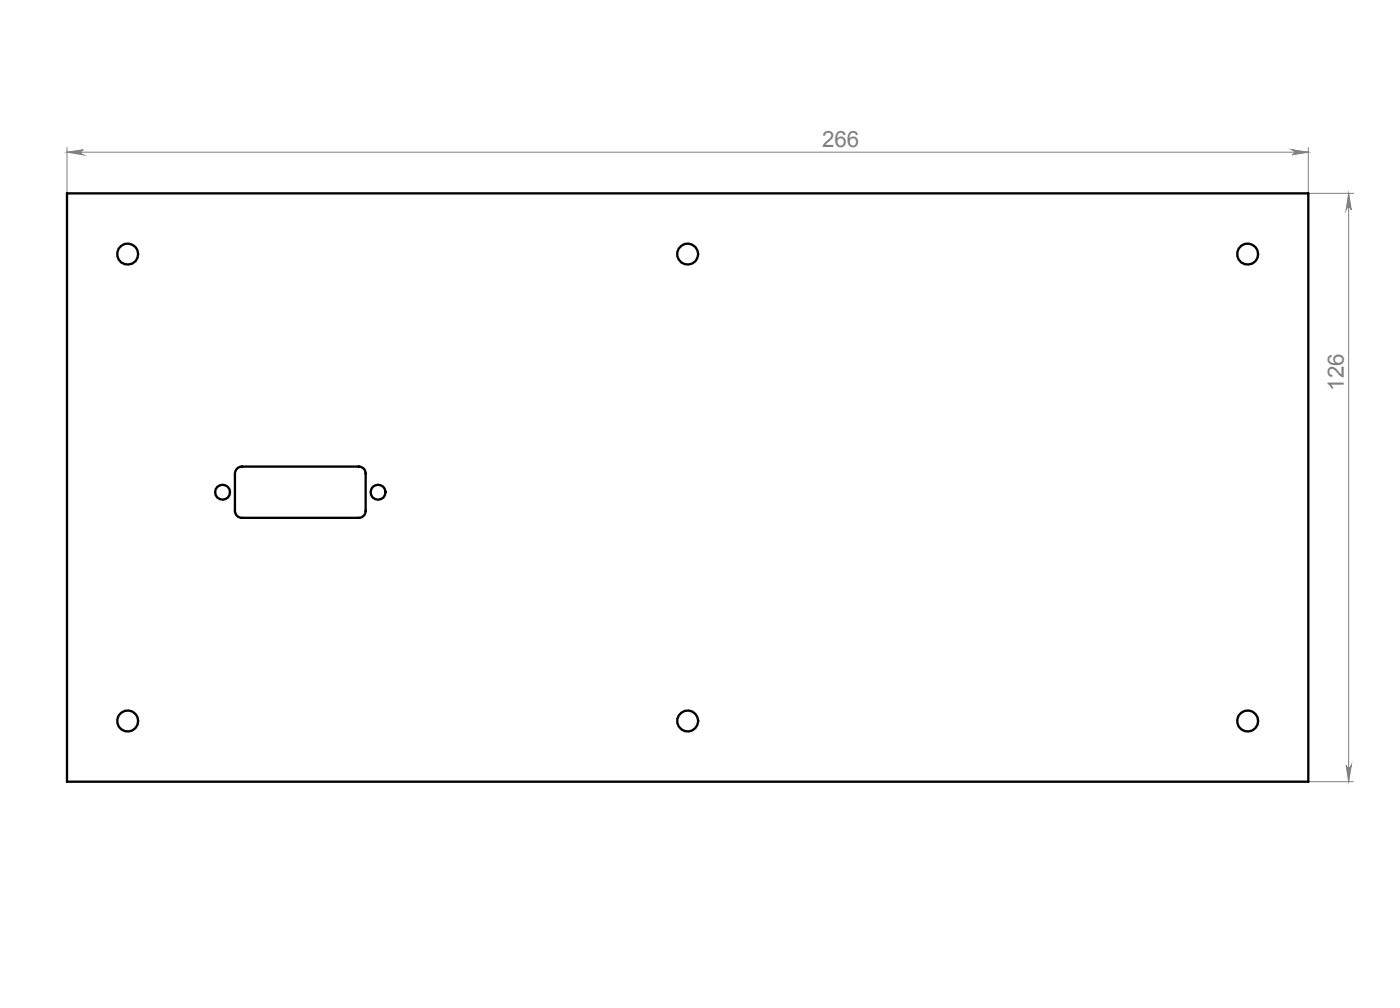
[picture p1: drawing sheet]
<svg xmlns="http://www.w3.org/2000/svg" width="300mm" height="216mm" viewBox="0 0 300 216" stroke-linecap="round" stroke-linejoin="round" font-family="sans-serif">
<defs><g id="words">
<g font-size="4.8" fill="#808080">
<text x="176.1" y="31.5">266</text>
<text x="288" y="83.7" transform="rotate(-90 288 83.7)">126</text>
</g>
</g></defs>
<path d="M14.4 32.6l3.5-.5a.55 .55 0 0 0-.6 .5 .55 .55 0 0 0 .6 .6zM14.4 31.6v9.8M14.4 32.6h266M276.9 32.1l3.5 .5-3.5 .6a.55 .55 0 0 0 .5-.6 .55 .55 0 0 0-.5-.5zM280.4 31.6v9.8h9.6M289 41.4l.6 3.5a.55 .55 0 0 0-.6-.5 .55 .55 0 0 0-.5 .5zM289 41.4v126M280.4 167.4h9.6M288.5 163.9a.55 .55 0 0 0 .5 .5 .55 .55 0 0 0 .6-.5l-.6 3.5z" fill="none" stroke="#808080" stroke-width=".21"/>
<g fill="#808080">
<path d="M276.9 32.1l3.5 .5-3.5 .6a.55 .55 0 0 0 .5-.6 .55 .55 0 0 0-.5-.5zM14.4 32.6l3.5-.5a.55 .55 0 0 0-.6 .5 .55 .55 0 0 0 .6 .6z"/>
<path d="M288.5 163.9a.55 .55 0 0 0 .5 .5 .55 .55 0 0 0 .6-.5l-.6 3.5zM289 41.4l.6 3.5a.55 .55 0 0 0-.6-.5 .55 .55 0 0 0-.5 .5z"/>
</g>
<g fill="none" stroke="#000" stroke-width=".5">
<path d="M14.4 41.4h266v126h-266zM50.8 100.4l.8-.5h25.3a1.45 1.45 0 0 1 1.5 1.5v8a1.45 1.45 0 0 1-1.5 1.5h-25a1.51 1.51 0 0 1-1.6-1.5v-8z"/>
<circle cx="27.3" cy="54.4" r="2.26"/>
<circle cx="147.4" cy="54.4" r="2.26"/>
<circle cx="267.3" cy="54.4" r="2.26"/>
<circle cx="47.7" cy="105.4" r="1.59"/>
<circle cx="81" cy="105.4" r="1.61"/>
<circle cx="27.4" cy="154.4" r="2.25"/>
<circle cx="147.4" cy="154.4" r="2.25"/>
<circle cx="267.3" cy="154.4" r="2.25"/>
</g>
<use href="#words"/>
</svg>
